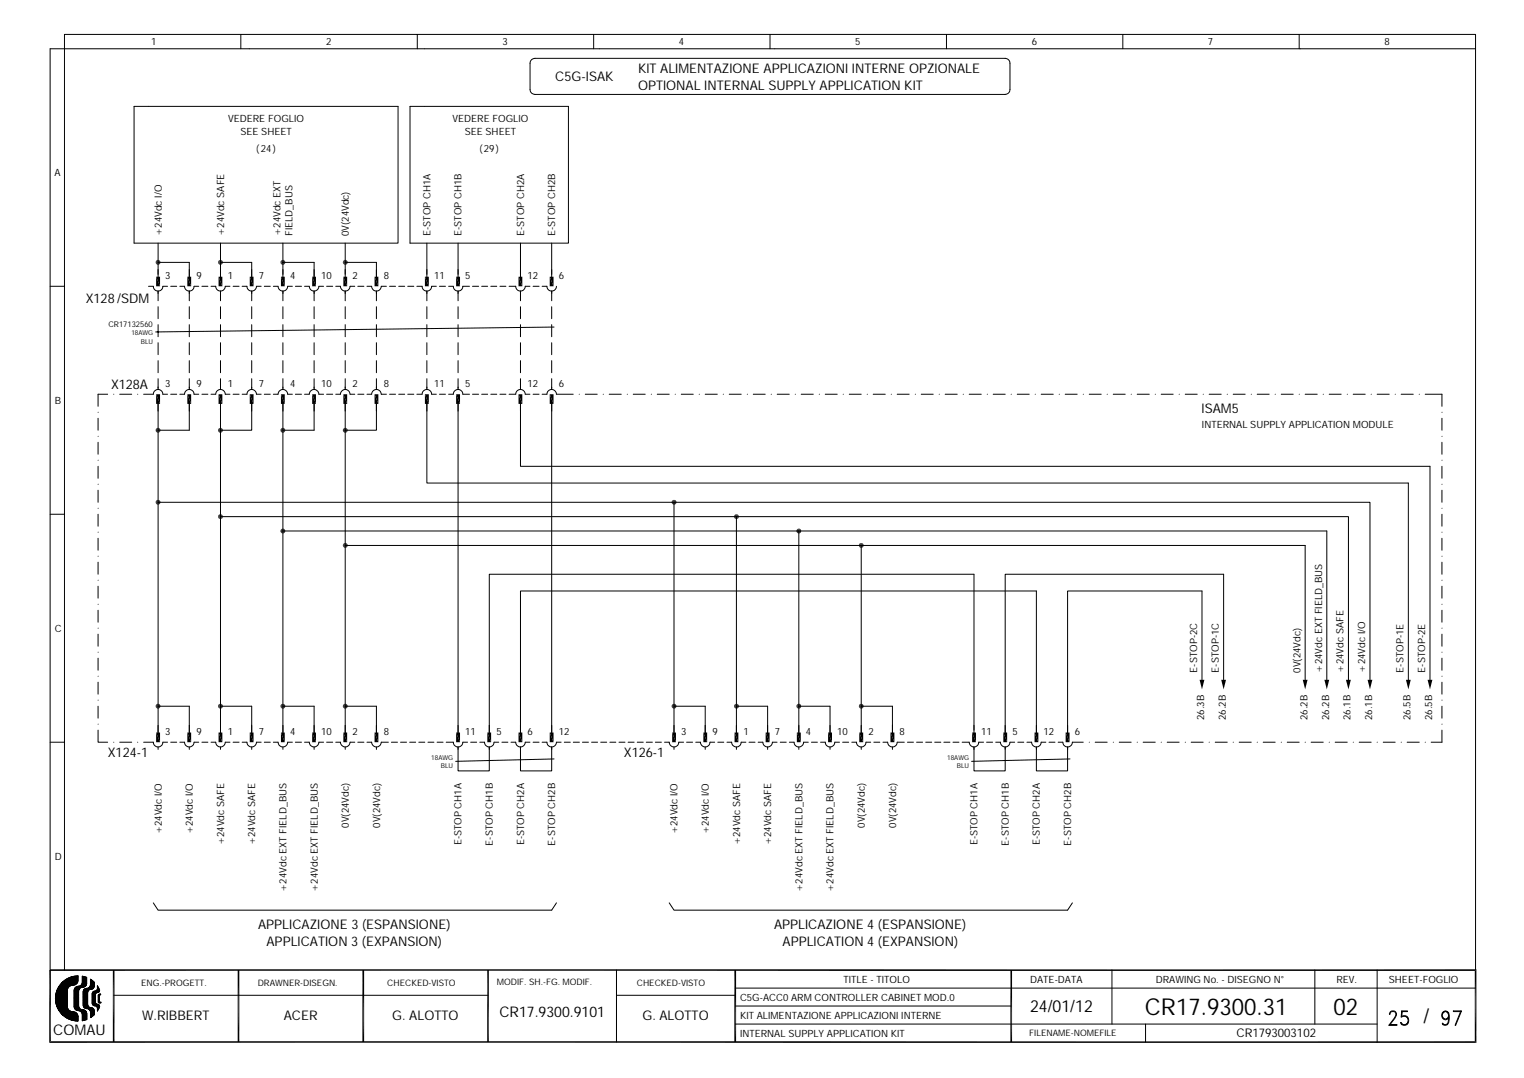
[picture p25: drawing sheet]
<svg xmlns="http://www.w3.org/2000/svg" width="297mm" height="210mm" viewBox="0 0 297 210" stroke-linecap="round" stroke-linejoin="round" font-family="sans-serif">
<defs><g id="words">
<g font-size="4.5">
<text x="222.9" y="197.5">CR17.9300.31</text>
<text x="259.6" y="197.5">02</text>
</g>
<text font-size="3.9" x="277.1" y="199.2">/</text>
<text font-size="3.2" x="200.5" y="197.1">24/01/12</text>
<g font-size="2.9">
<text x="10.4" y="201.5">COMAU</text>
<text x="97.2" y="198">CR17.9300.9101</text>
</g>
<g font-size="2.6">
<text x="108.1" y="15.8">C5G-ISAK</text>
<text x="124.2" y="14.2">KIT ALIMENTAZIONE APPLICAZIONI INTERNE OPZIONALE</text>
<text x="124.2" y="17.4">OPTIONAL INTERNAL SUPPLY APPLICATION KIT</text>
<text x="16.7" y="59">X128/SDM</text>
<text x="21.6" y="75.8">X128A</text>
<text x="233.9" y="80.5">ISAM5</text>
<text x="21" y="147.3">X124-1</text>
<text x="121.5" y="147.3">X126-1</text>
<text x="50.2" y="180.9">APPLICAZIONE 3 (ESPANSIONE)</text>
<text x="51.9" y="184.2">APPLICATION 3 (EXPANSION)</text>
<text x="150.7" y="180.9">APPLICAZIONE 4 (ESPANSIONE)</text>
<text x="152.3" y="184.2">APPLICATION 4 (EXPANSION)</text>
<text x="27.7" y="198.7">W.RIBBERT</text>
<text x="55.2" y="198.7">ACER</text>
<text x="76.4" y="198.7">G. ALOTTO</text>
<text x="125.1" y="198.7">G. ALOTTO</text>
</g>
<text font-size="2.3" x="240.7" y="202">CR1793003102</text>
<g font-size="1.9">
<text x="29.4" y="8.8">1</text>
<text x="63.5" y="8.8">2</text>
<text x="97.8" y="8.8">3</text>
<text x="132.1" y="8.8">4</text>
<text x="166.5" y="8.8">5</text>
<text x="200.9" y="8.8">6</text>
<text x="235.2" y="8.8">7</text>
<text x="269.5" y="8.8">8</text>
<text x="44.4" y="23.7">VEDERE FOGLIO</text>
<text x="88.1" y="23.7">VEDERE FOGLIO</text>
<text x="46.8" y="26.3">SEE SHEET</text>
<text x="49.9" y="29.6">(24)</text>
<text x="90.5" y="26.3">SEE SHEET</text>
<text x="93.3" y="29.6">(29)</text>
<text x="10.6" y="34.3">A</text>
<text x="31.5" y="45.9" transform="rotate(-90 31.5 45.9)">+24Vdc I/O</text>
<text x="43.6" y="45.9" transform="rotate(-90 43.6 45.9)">+24Vdc SAFE</text>
<text x="54.6" y="45.9" transform="rotate(-90 54.6 45.9)">+24Vdc EXT</text>
<text x="56.9" y="45.9" transform="rotate(-90 56.9 45.9)">FIELD_BUS</text>
<text x="67.9" y="45.9" transform="rotate(-90 67.9 45.9)">0V(24Vdc)</text>
<text x="83.8" y="45.9" transform="rotate(-90 83.8 45.9)">E-STOP CH1A</text>
<text x="89.9" y="45.9" transform="rotate(-90 89.9 45.9)">E-STOP CH1B</text>
<text x="102" y="45.9" transform="rotate(-90 102 45.9)">E-STOP CH2A</text>
<text x="108.1" y="45.9" transform="rotate(-90 108.1 45.9)">E-STOP CH2B</text>
<text x="32.2" y="54.3">3</text>
<text x="38.2" y="54.3">9</text>
<text x="44.3" y="54.3">1</text>
<text x="50.4" y="54.3">7</text>
<text x="56.5" y="54.3">4</text>
<text x="62.5" y="54.3">10</text>
<text x="68.6" y="54.3">2</text>
<text x="74.7" y="54.3">8</text>
<text x="84.5" y="54.3">11</text>
<text x="90.6" y="54.3">5</text>
<text x="102.7" y="54.3">12</text>
<text x="108.8" y="54.3">6</text>
<text x="32.2" y="75.4">3</text>
<text x="38.2" y="75.4">9</text>
<text x="44.3" y="75.4">1</text>
<text x="50.4" y="75.4">7</text>
<text x="56.5" y="75.4">4</text>
<text x="62.5" y="75.4">10</text>
<text x="68.6" y="75.4">2</text>
<text x="74.7" y="75.4">8</text>
<text x="84.5" y="75.4">11</text>
<text x="90.6" y="75.4">5</text>
<text x="102.7" y="75.4">12</text>
<text x="108.8" y="75.4">6</text>
<text x="10.7" y="78.6">B</text>
<text x="234" y="83.3">INTERNAL SUPPLY APPLICATION MODULE</text>
<text x="10.6" y="123">C</text>
<text x="233.1" y="131" transform="rotate(-90 233.1 131)">E-STOP-2C</text>
<text x="237.3" y="131" transform="rotate(-90 237.3 131)">E-STOP-1C</text>
<text x="253.2" y="131" transform="rotate(-90 253.2 131)">0V(24Vdc)</text>
<text x="257.4" y="131" transform="rotate(-90 257.4 131)">+24Vdc EXT FIELD_BUS</text>
<text x="261.6" y="131" transform="rotate(-90 261.6 131)">+24Vdc SAFE</text>
<text x="265.8" y="131" transform="rotate(-90 265.8 131)">+24Vdc I/O</text>
<text x="273.2" y="131" transform="rotate(-90 273.2 131)">E-STOP-1E</text>
<text x="277.5" y="131" transform="rotate(-90 277.5 131)">E-STOP-2E</text>
<text x="32.2" y="143.1">3</text>
<text x="38.2" y="143.1">9</text>
<text x="44.3" y="143.1">1</text>
<text x="50.4" y="143.1">7</text>
<text x="56.5" y="143.1">4</text>
<text x="62.5" y="143.1">10</text>
<text x="68.6" y="143.1">2</text>
<text x="74.7" y="143.1">8</text>
<text x="90.6" y="143.1">11</text>
<text x="96.6" y="143.1">5</text>
<text x="102.7" y="143.1">6</text>
<text x="108.8" y="143.1">12</text>
<text x="132.6" y="143.1">3</text>
<text x="138.7" y="143.1">9</text>
<text x="144.8" y="143.1">1</text>
<text x="150.8" y="143.1">7</text>
<text x="156.9" y="143.1">4</text>
<text x="163" y="143.1">10</text>
<text x="169.1" y="143.1">2</text>
<text x="175.1" y="143.1">8</text>
<text x="191" y="143.1">11</text>
<text x="197.1" y="143.1">5</text>
<text x="203.2" y="143.1">12</text>
<text x="209.2" y="143.1">6</text>
<text x="234.4" y="140.2" transform="rotate(-90 234.4 140.2)">26.3B</text>
<text x="238.7" y="140.2" transform="rotate(-90 238.7 140.2)">26.2B</text>
<text x="254.5" y="140.2" transform="rotate(-90 254.5 140.2)">26.2B</text>
<text x="258.7" y="140.2" transform="rotate(-90 258.7 140.2)">26.2B</text>
<text x="262.9" y="140.2" transform="rotate(-90 262.9 140.2)">26.1B</text>
<text x="267.1" y="140.2" transform="rotate(-90 267.1 140.2)">26.1B</text>
<text x="274.6" y="140.2" transform="rotate(-90 274.6 140.2)">26.5B</text>
<text x="278.8" y="140.2" transform="rotate(-90 278.8 140.2)">26.5B</text>
<text x="67.9" y="161.2" transform="rotate(-90 67.9 161.2)">0V(24Vdc)</text>
<text x="74" y="161.2" transform="rotate(-90 74 161.2)">0V(24Vdc)</text>
<text x="168.4" y="161.2" transform="rotate(-90 168.4 161.2)">0V(24Vdc)</text>
<text x="174.4" y="161.2" transform="rotate(-90 174.4 161.2)">0V(24Vdc)</text>
<text x="10.7" y="167.4">D</text>
<text x="31.5" y="162.4" transform="rotate(-90 31.5 162.4)">+24Vdc I/O</text>
<text x="37.5" y="162.4" transform="rotate(-90 37.5 162.4)">+24Vdc I/O</text>
<text x="43.6" y="164.6" transform="rotate(-90 43.6 164.6)">+24Vdc SAFE</text>
<text x="49.7" y="164.6" transform="rotate(-90 49.7 164.6)">+24Vdc SAFE</text>
<text x="89.9" y="164.6" transform="rotate(-90 89.9 164.6)">E-STOP CH1A</text>
<text x="95.9" y="164.7" transform="rotate(-90 95.9 164.7)">E-STOP CH1B</text>
<text x="102" y="164.6" transform="rotate(-90 102 164.6)">E-STOP CH2A</text>
<text x="108.1" y="164.7" transform="rotate(-90 108.1 164.7)">E-STOP CH2B</text>
<text x="131.9" y="162.4" transform="rotate(-90 131.9 162.4)">+24Vdc I/O</text>
<text x="138" y="162.4" transform="rotate(-90 138 162.4)">+24Vdc I/O</text>
<text x="144.1" y="164.6" transform="rotate(-90 144.1 164.6)">+24Vdc SAFE</text>
<text x="150.1" y="164.6" transform="rotate(-90 150.1 164.6)">+24Vdc SAFE</text>
<text x="190.3" y="164.6" transform="rotate(-90 190.3 164.6)">E-STOP CH1A</text>
<text x="196.4" y="164.7" transform="rotate(-90 196.4 164.7)">E-STOP CH1B</text>
<text x="202.5" y="164.6" transform="rotate(-90 202.5 164.6)">E-STOP CH2A</text>
<text x="208.5" y="164.7" transform="rotate(-90 208.5 164.7)">E-STOP CH2B</text>
<text x="55.8" y="173.7" transform="rotate(-90 55.8 173.7)">+24Vdc EXT FIELD_BUS</text>
<text x="61.8" y="173.7" transform="rotate(-90 61.8 173.7)">+24Vdc EXT FIELD_BUS</text>
<text x="156.2" y="173.7" transform="rotate(-90 156.2 173.7)">+24Vdc EXT FIELD_BUS</text>
<text x="162.3" y="173.7" transform="rotate(-90 162.3 173.7)">+24Vdc EXT FIELD_BUS</text>
<text x="164.2" y="191.5">TITLE - TITOLO</text>
<text x="200.6" y="191.5">DATE-DATA</text>
<text x="225" y="191.5">DRAWING No. - DISEGNO N°</text>
<text x="260.2" y="191.5">REV.</text>
<text x="270.4" y="191.5">SHEET-FOGLIO</text>
<text x="144.1" y="195">C5G-ACC0 ARM CONTROLLER CABINET MOD.0</text>
<text x="144.1" y="198.5">KIT ALIMENTAZIONE APPLICAZIONI INTERNE</text>
<text x="144.1" y="202">INTERNAL SUPPLY APPLICATION KIT</text>
</g>
<g font-size="1.7">
<text x="27.5" y="191.9">ENG.-PROGETT.</text>
<text x="50.2" y="191.9">DRAWNER-DISEGN.</text>
<text x="75.4" y="191.9">CHECKED-VISTO</text>
<text x="96.7" y="191.7">MODIF. SH.-FG. MODIF.</text>
<text x="124" y="191.9">CHECKED-VISTO</text>
<text x="200.4" y="201.7">FILENAME-NOMEFILE</text>
</g>
<text font-size="1.5" x="21.1" y="63.7">CR17132560</text>
<g font-size="1.3">
<text x="25.6" y="65.3">18AWG</text>
<text x="27.4" y="66.9">BLU</text>
<text x="84" y="148">18AWG</text>
<text x="85.8" y="149.6">BLU</text>
<text x="184.4" y="148">18AWG</text>
<text x="186.3" y="149.6">BLU</text>
</g>
</g></defs>
<g fill="none" stroke="#000" stroke-width=".19">
<path d="M46.9 6.7v2.8M81.2 6.7v2.8M103.6 11.5l.5-.1h91.6a.95 .95 0 0 1 .9 .9v5.1a.94 .94 0 0 1-.9 1h-91.6a.95 .95 0 0 1-.9-1v-5.1zM115.6 6.7v2.8M149.9 6.7v2.8M184.3 6.7v2.8M218.6 6.7v2.8M252.9 6.7v2.8M287.3 9.5h-277.5v179.4M26.1 20.7h51.4v26.6h-51.4zM79.8 20.7h30.9v26.6h-30.9zM9.8 55.7h2.8"/>
<path d="M28.9 55.7h.9a.93 .93 0 0 0 1 1 .93 .93 0 0 0 .9-1h.9M30.8 51.1h6.1v3.2M30.8 47.3v7M30.8 56.7v1.9M30.8 59.7v2.4M33.2 55.7h1.2M35 55.7h.9a.93 .93 0 0 0 1 1 .93 .93 0 0 0 .9-1h.9M36.9 56.7v1.9M36.9 59.7v2.4M39.3 55.7h1.2M41.1 55.7h.9a.93 .93 0 0 0 .9 1 .93 .93 0 0 0 1-1h.9M42.9 51.1h6.1v3.2"/>
<path d="M42.9 47.3v7M42.9 56.7v1.9M42.9 59.7v2.4M45.4 55.7h1.1M47.1 55.7h1a.93 .93 0 0 0 .9 1 .93 .93 0 0 0 .9-1h.9M49 56.7v1.9M49 59.7v2.4M51.5 55.7h1.1M53.2 55.7h.9a.94 .94 0 0 0 1 1 .94 .94 0 0 0 .9-1h.9M55.1 51.1h6.1v3.2M55.1 47.3v7M55.1 56.7v1.9"/>
<path d="M55.1 59.7v2.4M57.5 55.7h1.2M59.3 55.7h.9a.94 .94 0 0 0 .9 1 .94 .94 0 0 0 1-1h.9M61.2 56.7v1.9M61.2 59.7v2.4M63.6 55.7h1.2M65.4 55.7h.9a.94 .94 0 0 0 .9 1 .94 .94 0 0 0 1-1h.9M67.2 51.1h6.1v3.2M67.2 47.3v7M67.2 56.7v1.9M67.2 59.7v2.4M69.7 55.7h1.1"/>
<path d="M71.4 55.7h.9a.94 .94 0 0 0 1 1 .94 .94 0 0 0 .9-1h1M73.3 56.7v1.9M73.3 59.7v2.4M75.8 55.7h1.2M77.6 55.7h1.2M79.4 55.7h1.2M81.2 55.7h1a.93 .93 0 0 0 .9 1 .93 .93 0 0 0 .9-1h.9M83.1 47.3v7M83.1 56.7v1.9M83.1 59.7v2.4M85.6 55.7h1.1M87.3 55.7h.9a.93 .93 0 0 0 1 1 .93 .93 0 0 0 .9-1h1.3"/>
<path d="M89.2 47.3v7M89.2 56.7v1.9M89.2 59.7v2.4M92 55.7h1.2M93.8 55.7h1.1M95.5 55.7h1.2M97.3 55.7h1.2M99.1 55.7h1.3a.93 .93 0 0 0 .9 1 .93 .93 0 0 0 1-1h.9M101.3 47.3v7M101.3 56.7v1.9M101.3 59.7v2.4M103.8 55.7h1.1"/>
<path d="M105.5 55.7h1a.93 .93 0 0 0 .9 1 .93 .93 0 0 0 .9-1M107.4 47.3v7M107.4 56.7v1.9M107.4 59.7v2.4M21 76.8h-1.9v2.3M22.1 76.8h.1M23.3 76.8h2.3M26.8 76.8h.1M28 76.8h1.8a.93 .93 0 0 1 1-1 .93 .93 0 0 1 .9 1h.9M30.8 63.2v2.4M30.8 66.7v2.4M30.8 70.2v2.4"/>
<path d="M30.8 73.7v2.1M30.8 78.2v64.9M33.2 76.8h1.2M35 76.8h.9a.93 .93 0 0 1 1-1 .93 .93 0 0 1 .9 1h.9M36.9 63.2v2.4M36.9 66.7v2.4M36.9 70.2v2.4M36.9 73.7v2.1M36.9 78.2v5.6h-6.1M39.3 76.8h1.2M41.1 76.8h.9a.93 .93 0 0 1 .9-1 .93 .93 0 0 1 1 1h.9M42.9 63.2v2.4"/>
<path d="M42.9 66.7v2.4M42.9 70.2v2.4M42.9 73.7v2.1M42.9 78.2v64.9M45.4 76.8h1.1M47.1 76.8h1a.93 .93 0 0 1 .9-1 .93 .93 0 0 1 .9 1h.9M49 78.6v5.2h-6.1M49 63.2v2.4M49 66.7v2.4M49 70.2v2.4M49 73.7v2.1M49 78.2v1.8"/>
<path d="M51.5 76.8h1.1M53.2 76.8h.9a.94 .94 0 0 1 1-1 .94 .94 0 0 1 .9 1h.9M55.1 63.2v2.4M55.1 66.7v2.4M55.1 70.2v2.4M55.1 73.7v2.1M55.1 78.2v64.9M57.5 76.8h1.2M59.3 76.8h.9a.94 .94 0 0 1 .9-1 .94 .94 0 0 1 1 1h.9M61.2 63.2v2.4M61.2 66.7v2.4M61.2 70.2v2.4"/>
<path d="M61.2 73.7v2.1M61.2 78.2v5.6h-6.1M63.6 76.8h1.2M65.4 76.8h.9a.94 .94 0 0 1 .9-1 .94 .94 0 0 1 1 1h.9M67.2 63.2v2.4M67.2 66.7v2.4M67.2 70.2v2.4M67.2 73.7v2.1M67.2 78.2v64.9M69.7 76.8h1.1M71.4 76.8h.9a.94 .94 0 0 1 1-1 .94 .94 0 0 1 .9 1h1M73.3 78.6v5.2h-6.1"/>
<path d="M73.3 63.2v2.4M73.3 66.7v2.4M73.3 70.2v2.4M73.3 73.7v2.1M73.3 78.2v1.8M75.8 76.8h1.2M77.6 76.8h1.2M79.4 76.8h1.2M81.2 76.8h1a.93 .93 0 0 1 .9-1 .93 .93 0 0 1 .9 1h.9M83.1 78.6v15.5h191.1v38.3M83.1 63.2v2.4M83.1 66.7v2.4"/>
<path d="M83.1 70.2v2.4M83.1 73.7v2.1M83.1 78.2v1.8M85.6 76.8h1.1M87.3 76.8h.9a.93 .93 0 0 1 1-1 .93 .93 0 0 1 .9 1h1.3M89.2 63.2v2.4M89.2 66.7v2.4M89.2 70.2v2.4M89.2 73.7v2.1M89.2 78.2v64.9M92 76.8h1.2M93.8 76.8h1.1"/>
<path d="M95.5 76.8h1.2M97.3 76.8h1.2M99.1 76.8h1.3a.93 .93 0 0 1 .9-1 .93 .93 0 0 1 1 1h.9M101.3 78.6v12.2h177.1v41.6M101.3 63.2v2.4M101.3 66.7v2.4M101.3 70.2v2.4M101.3 73.7v2.1M101.3 78.2v1.8M103.8 76.8h1.1M105.5 76.8h1a.93 .93 0 0 1 .9-1 .93 .93 0 0 1 .9 1h3.3M107.4 63.2v2.4"/>
<path d="M107.4 66.7v2.4M107.4 70.2v2.4M107.4 73.7v2.1M107.4 78.2v64.9M107.9 63.7l-77.6 .9M112.8 76.8h.1M113.9 76.8h2.4M117.4 76.8h.1M118.6 76.8h2.3M122.1 76.8h.1M123.3 76.8h2.3M126.8 76.8h.1"/>
<path d="M128 76.8h2.3M131.4 76.8h.1M132.6 76.8h2.4M136.1 76.8h.1M137.3 76.8h2.3M140.8 76.8h.1M142 76.8h2.3M145.5 76.8h.1M146.6 76.8h2.4M150.1 76.8h.1M151.3 76.8h2.3M154.8 76.8h.1"/>
<path d="M156 76.8h2.3M159.5 76.8h.1M160.7 76.8h2.3M164.1 76.8h.1M165.3 76.8h2.4M168.8 76.8h.1M170 76.8h2.3M173.5 76.8h.1M174.7 76.8h2.3M178.2 76.8h.1M179.3 76.8h2.4M182.8 76.8h.1"/>
<path d="M184 76.8h2.4M187.5 76.8h.1M188.7 76.8h2.3M192.2 76.8h.1M193.4 76.8h2.3M196.9 76.8h.1M198 76.8h2.4M201.5 76.8h.1M202.7 76.8h2.3M206.2 76.8h.1M207.4 76.8h2.3M210.9 76.8h.1"/>
<path d="M212 76.8h2.4M215.5 76.8h.1M216.7 76.8h2.4M220.2 76.8h.1M221.4 76.8h2.3M224.9 76.8h.1M226.1 76.8h2.3M229.6 76.8h.1M230.7 76.8h2.4M234.2 76.8h.1M235.4 76.8h2.3M238.9 76.8h.1"/>
<path d="M240.1 76.8h2.3M243.6 76.8h.1M244.8 76.8h2.3M248.2 76.8h.1M249.4 76.8h2.4M252.9 76.8h.1M254.1 76.8h2.3M257.6 76.8h.1M258.8 76.8h2.3M262.3 76.8h.1M263.4 76.8h2.4M266.9 76.8h.1"/>
<path d="M268.1 76.8h2.3M271.6 76.8h.1M272.8 76.8h2.3M276.3 76.8h.1M277.5 76.8h3.2v2.3M19.1 81.4v2.4M19.1 86.1v2.3M19.1 90.8v2.3M19.1 95.5v2.3M19.1 80.3h.1M19.1 85h.1M19.1 89.6h.1"/>
<path d="M19.1 94.3h.1M19.1 99h.1M30.8 97.8h235.9v34.6M131.2 97.8v45.3M280.7 80.3h.1M280.7 85h.1M280.7 89.6h.1M280.7 94.3h.1M280.7 99h.1M280.7 81.4v2.4M280.7 86.1v2.3M280.7 90.8v2.3"/>
<path d="M280.7 95.5v2.3M9.8 100.1h2.8M19.1 100.1v2.4M19.1 104.8v2.3M19.1 109.5v2.3M19.1 114.1v2.4M19.1 118.8v2.4M19.1 103.6h.1M19.1 108.3h.1M19.1 113h.1M19.1 117.7h.1M42.9 100.6h219.6v31.8"/>
<path d="M55.1 103.4h203.2v29M67.2 106.2h186.9v26.2M143.4 100.6v42.5M155.5 103.4v39.7M167.7 106.2v36.9M280.7 103.6h.1M280.7 108.3h.1M280.7 113h.1M280.7 117.7h.1M280.7 100.1v2.4M280.7 104.8v2.3M280.7 109.5v2.3"/>
<path d="M280.7 114.1v2.4M280.7 118.8v2.4M19.1 123.5v2.3M19.1 128.2v2.3M19.1 132.8v2.4M19.1 137.5v2.3M19.1 122.3h.1M19.1 127h.1M19.1 131.7h.1M19.1 136.3h.1M30.8 137.5h6.1v5.6M42.9 137.5h6.1v5.6"/>
<path d="M55.1 137.5h6.1v5.6M67.2 137.5h6.1v5.6M131.2 137.5h6.1v5.6M143.4 137.5h6v5.6M155.5 137.5h6.1v5.6M167.7 137.5h6v5.6M234 132.4v-17.3h-26.2v27.5M238.2 132.4v-20.6h-42.5v30.8M280.7 122.3h.1M280.7 127h.1M280.7 131.7h.1M280.7 136.3h.1"/>
<path d="M280.7 123.5v2.3M280.7 128.2v2.3M280.7 132.8v2.4M280.7 137.5v2.3M9.8 144.5h2.8M19.1 142.2v2.3h1.9M19.1 141h.1M22.1 144.5h.1M23.3 144.5h2.3M26.8 144.5h.1M28 144.5h1.8a.93 .93 0 0 0 1 1 .93 .93 0 0 0 .9-1h.9M30.8 145.5v.4"/>
<path d="M33.2 144.5h1.2M35 144.5h.9a.93 .93 0 0 0 1 1 .93 .93 0 0 0 .9-1h.9M36.9 145.5v.4M39.3 144.5h1.2M41.1 144.5h.9a.93 .93 0 0 0 .9 1 .93 .93 0 0 0 1-1h.9M42.9 145.5v.4M45.4 144.5h1.1M47.1 144.5h1a.93 .93 0 0 0 .9 1 .93 .93 0 0 0 .9-1h.9M49 145.5v.4M51.5 144.5h1.1M53.2 144.5h.9a.94 .94 0 0 0 1 1 .94 .94 0 0 0 .9-1h.9M55.1 145.5v.4"/>
<path d="M57.5 144.5h1.2M59.3 144.5h.9a.94 .94 0 0 0 .9 1 .94 .94 0 0 0 1-1h.9M61.2 145.5v.4M63.6 144.5h1.2M65.4 144.5h.9a.94 .94 0 0 0 .9 1 .94 .94 0 0 0 1-1h.9M67.2 145.5v.4M69.7 144.5h1.1M71.4 144.5h.9a.94 .94 0 0 0 1 1 .94 .94 0 0 0 .9-1h1.4M73.3 145.5v.4M76.2 144.5h1.2M78 144.5h1.1M79.8 144.5h1.1"/>
<path d="M81.5 144.5h1.2M83.3 144.5h1.2M85.1 144.5h1.2M86.9 144.5h1.3a.93 .93 0 0 0 1 1 .93 .93 0 0 0 .9-1h.9M89.2 145.9v-.4v4.6h6.1v-4.6v.4M91.6 144.5h1.2M93.4 144.5h.9a.93 .93 0 0 0 1 1 .93 .93 0 0 0 .9-1h.9M95.3 142.6v-30.8h94.3v31.3M95.3 141.2v1.9M97.7 144.5h1.2M99.5 144.5h.9a.93 .93 0 0 0 .9 1 .93 .93 0 0 0 1-1h.9M101.3 142.6v-27.5h100.5v28"/>
<path d="M101.3 145.9v-.4v4.6h6.1v-4.6v.4M101.3 141.2v1.9M103.8 144.5h1.1M105.5 144.5h1a.93 .93 0 0 0 .9 1 .93 .93 0 0 0 .9-1h.9M107.9 147.8l-19.2 .4M109.9 144.5h1.1M111.6 144.5h1.2M113.4 144.5h1.2M115.2 144.5h1.1M116.9 144.5h1.2M118.7 144.5h1.2M120.5 144.5h1.2"/>
<path d="M122.3 144.5h1.1M124.1 144.5h1.1M125.8 144.5h1.2M127.6 144.5h1.2M129.4 144.5h.9a.93 .93 0 0 0 .9 1 .93 .93 0 0 0 .9-1h1M131.2 145.5v.4M133.7 144.5h1.1M135.4 144.5h1a.93 .93 0 0 0 .9 1 .93 .93 0 0 0 .9-1h.9M137.3 145.5v.4M139.7 144.5h1.2M141.5 144.5h.9a.93 .93 0 0 0 1 1 .93 .93 0 0 0 .9-1h.9M143.4 145.5v.4"/>
<path d="M145.8 144.5h1.2M147.6 144.5h.9a.93 .93 0 0 0 .9 1 .93 .93 0 0 0 1-1h.9M149.4 145.5v.4M151.9 144.5h1.2M153.7 144.5h.9a.93 .93 0 0 0 .9 1 .93 .93 0 0 0 .9-1h1M155.5 145.5v.4M158 144.5h1.1M159.7 144.5h1a.93 .93 0 0 0 .9 1 .93 .93 0 0 0 .9-1h.9M161.6 145.5v.4M164 144.5h1.2M165.8 144.5h.9a.93 .93 0 0 0 1 1 .93 .93 0 0 0 .9-1h.9M167.7 145.5v.4"/>
<path d="M170.1 144.5h1.2M171.9 144.5h.9a.93 .93 0 0 0 .9 1 .93 .93 0 0 0 1-1h1.3M173.7 145.5v.4M176.7 144.5h1.1M178.4 144.5h1.2M180.2 144.5h1.2M182 144.5h1.2M183.7 144.5h1.2M185.5 144.5h1.2M187.3 144.5h1.4a.93 .93 0 0 0 .9 1 .93 .93 0 0 0 .9-1h1M189.6 145.9v-.4v4.6h6.1v-4.6v.4M192.1 144.5h1.1"/>
<path d="M193.8 144.5h1a.93 .93 0 0 0 .9 1 .93 .93 0 0 0 .9-1h.9M195.7 141.2v1.9M198.1 144.5h1.2M199.9 144.5h.9a.93 .93 0 0 0 1 1 .93 .93 0 0 0 .9-1h.9M201.8 145.9v-.4v4.6h6v-4.6v.4M204.2 144.5h1.2M206 144.5h.9a.93 .93 0 0 0 .9 1 .93 .93 0 0 0 1-1h2.1M207.8 141.2v1.9M208.3 147.8l-19.2 .4M212 144.5h.1M213.2 144.5h2.3M216.7 144.5h.1"/>
<path d="M217.9 144.5h2.3M221.4 144.5h.1M222.5 144.5h2.4M226.1 144.5h.1M227.2 144.5h2.4M230.7 144.5h.1M231.9 144.5h2.3M235.4 144.5h.1M236.6 144.5h2.3M240.1 144.5h.1M241.2 144.5h2.4M244.8 144.5h.1"/>
<path d="M245.9 144.5h2.3M249.4 144.5h.1M250.6 144.5h2.3M254.1 144.5h.1M255.2 144.5h2.4M258.8 144.5h.1M259.9 144.5h2.4M263.4 144.5h.1M264.6 144.5h2.3M268.1 144.5h.1M269.3 144.5h2.3M272.8 144.5h.1"/>
<path d="M273.9 144.5h2.4M277.5 144.5h.1M280.7 142.2v2.3h-2.1M280.7 141h.1M29.8 175.8l1 1.4h76.6l.9-1.4M130.3 175.8l.9 1.4h76.6l1-1.4M10.8 194l2.4 2.4-1.1 1.1M10.8 194.9l3.9 3.9M10.8 193.8l2.3 2.3M10.8 195.1l3.7 3.6M10.9 193.7l2.2 2.3M10.9 193.4l2.2 2.2"/>
<path d="M10.9 195.5l3.2 3.2M10.9 193.3l2.2 2.1M11 195.7l2.9 2.9M11 193l2.1 2.1M11.1 192.9l2 2M11.1 196l2.5 2.5M11.1 192.8l2 1.9M11.2 192.6l1.9 2-1.8 1.8M11.2 192.5l1.9 1.9M11.3 192.4l1.8 1.9-1.9 1.9M11.3 192.3l1.8 1.7M11.4 192.2l1.7 1.7"/>
<path d="M11.4 196.7l1.6 1.5 1.1-1.2 1.1 1M11.5 192.1l1.6 1.6M11.5 192l1.6 1.6-2.1 2.1M11.6 191.9l1.5 1.5M11.7 191.8l1.4 1.4M11.8 191.7l1.3 1.3M11.8 191.6l1.3 1.2M11.9 191.5l1.2 1.2M12 191.4l1.1 1.1M12.1 191.3l1.1 1.1-2.4 2.4M12.2 191.2l1.1 1.1M12.2 191.2l-.2 .2"/>
<path d="M12.3 191.1l1.1 1.1M12.4 191.1l1 1M12.4 191l1.1 1.1M12.6 188.9v-182.2h274.7v182.2M12.6 190.9l1 1.1M12.7 190.8l1 1.1M12.7 190.8l1.2 1.1M12.8 198.1l1.2-1.1 1.2 1.2M12.9 190.7l-1.5 1.4M13 190.6l1.2 1.2 1-1M13.1 190.6l1.2 1.2M13.1 196.2a1.2 1.2 0 0 0 1.2 .8"/>
<path d="M13.1 195.5l-1.5 1.5M13.1 195.3l-1.6 1.6M13.1 195.1l-1.6 1.7M13.1 195l-1.7 1.7M13.1 194.8l-1.8 1.7M13.1 194.4l-1.9 1.9 2.1 2.1 1.3-1.3M13.1 194.1l-2 2M13.1 193.9l-2 2.1M13.1 193.8l-2.1 2M13.1 193.4l-2.2 2.2M13.1 193.2l-2.2 2.2M13.1 193.1l-2.2 2.2 3.4 3.4 .9-.8"/>
<path d="M13.1 192.9l-2.2 2.2M13.1 192.7l-2.3 2.3M13.1 195.6l-1.4 1.5M13.1 195.8l-1.4 1.4M13.1 196l-1.3 1.2M13.1 196.2l-1.2 1.2M13.1 196.3l-1.1 1.1M13.2 190.5l1.3 1.3M13.3 190.5l-2.1 2M13.3 196.5l-1.1 1.1M13.3 190.5l1.3 1.3M13.3 196.6l-1 1.1-.4-.4"/>
<path d="M13.4 196.7l-1 1.1M13.4 190.4l1.3 1.3M13.5 196.8l-1.1 1M13.5 190.3l1.3 1.3M13.6 190.3l-2.5 2.5M13.6 196.8l-1 1.1M13.7 190.3l1.2 1.3M13.7 196.9l1.5 1.4M13.7 196.9l-1.1 1.1M13.9 196.9l-1.2 1.2M13.9 190.2l1.2 1.2M14.1 190.2l1 1-.5 .6"/>
<path d="M14.1 190.2l-3.2 3.1M14.2 190.1l1 1M14.3 197a.84 .84 0 0 1 .9 .9M14.3 191.8a1.24 1.24 0 0 0-1.2 .9v3.5M14.3 197l-1.2 1.3M14.4 197l.8 .8M14.4 194.9l.9 .8M14.4 195.2l1 .9-.6 .6M14.4 195.4l2.5 2.4M14.4 195.6l2.5 2.4M14.4 195.9l.9 .9M14.4 194.7l.9 .9"/>
<path d="M14.4 194.3l.9 .9M14.4 194.2l.9 .8M14.4 194l.9 .9M14.4 193.8l.9 .9M14.4 193l.9 .8M14.4 192.8l.9 .9M14.4 193.3l.9 .9M14.4 193.5l.9 .9M14.4 193.7l.9 .8M14.4 194.5l.9 .9M14.4 195l.9 .9M14.4 196.1l.8 .7"/>
<path d="M14.5 197l-1.3 1.3M14.5 192.7l.8 .8M14.5 190.1l.7 .7M14.5 192.5l.8 .8M14.5 190.1l-3.7 3.7M14.6 197.1l.5 .5M14.6 192.4l.7 .8M14.6 190.1l.6 .5M14.6 192.3l.7 .7M14.7 197.1l-1.3 1.3M14.7 190l-3.9 4M14.7 192.2l.6 .6"/>
<path d="M14.8 190l.4 .4M14.8 197.2l-1.3 1.3M14.8 192.2l.6 .5M14.9 192.1l-.4 .4M14.9 190l-4.1 4.2 4.4 4.3M14.9 197.3l-1.2 1.2M14.9 192.1l.5 .5M14.9 190l.3 .3M15 191.5l-1.2-1.3-2.8 2.9 2.1 2.2M15 197.4l-1.2 1.2M15 197.5l-1.1 1.1M15.1 190l-4.3 4.3 4.4 4.4"/>
<path d="M15.1 192.1l.4 .4M15.1 197.6l-1 1.1M15.1 190l.1 .1M15.1 192.1l-.6 .6M15.2 191l-.8 .8M15.2 197.7l-1 1M15.2 190.9a.88 .88 0 0 1-.9 .9M15.2 190.9v-.9a4.4 4.4 0 0 0-4.4 4.4 4.4 4.4 0 0 0 4.4 4.4v-.9M15.2 197.9h.1M15.2 190.6l-1.2 1.2-1.2-1.1M15.2 190.5l-1.5 1.5M15.2 190.3l-4.4 4.4 4.1 4.1 .3-.2"/>
<path d="M15.2 190.1l-4.4 4.4 4.3 4.3M15.2 190.9l-.9-.8-3.4 3.4 2.2 2.3M15.2 198l-.7 .7M15.2 198.2l-.6 .6M15.2 198.4l-.4 .4M15.2 198.7l-.1 .1M15.2 192l-.2 .1a.8 .8 0 0 0-.6 .7v3.2a.77 .77 0 0 0 .8 .8M15.2 196.8a.8 .8 0 0 1 .8 .8v1.1M15.2 192l.4 .4M15.3 195.8a.77 .77 0 0 0 .8 .8M15.3 193.3l-.9 .8M15.3 193.1l-.9 .9"/>
<path d="M15.3 193.4l-.9 .9M15.3 193.6l-.9 .9M15.3 193.8l-.9 .8M15.3 193.9l-.9 .9M15.3 194.3l-.9 .9M15.3 194.5l-.9 .8M15.3 194.6l-.9 .9M15.3 195.1l-.9 .9M15.3 195.5l-.8 .8 .4 .4 .5-.4M15.3 195.7l-.7 .7M15.3 194.8l-.9 .9 1.2 1.2M15.3 194.1l-.9 .9"/>
<path d="M15.3 195l-.9 .8M15.3 195.3l-.8 .9M15.3 195.8l-.7 .7M15.3 192.9l-.9 .9M15.3 192l-.9 .9M15.3 196l-.6 .6M15.4 192.7l-1 .9M15.4 192l.3 .3M15.5 196.4l-.4 .4M15.5 192l.3 .3M15.6 192l-1.2 1.1 .9 .9M15.6 196.4l-.4 .4"/>
<path d="M15.7 196.5l-.3 .3M15.7 191.9l.4 .3M15.8 196.5l1.1 1.2M15.8 196.6l-.3 .2M15.8 191.8l.5 .4M15.9 191.7l.5 .5 .4-.4M15.9 197.2l.5-.5 .4 .4-.8 .8M15.9 196.6l-.3 .3M15.9 197.2l1 1M16 191.6l.5 .5M16 196.6l.9 .9M16 191.4l.6 .6"/>
<path d="M16 190.1l.9 .8M16 197.6l.9 .9M16 197.5l.9 .9-.1 .2-.8-.8M16 198.2l.5 .4M16 198.3l.4 .4M16 198.5l.2 .2M16 191.3l.7 .7M16 191.1l.8 .7M16 198l.6 .6M16 198.7h.1M16 190.9l.8 .8M16 190.8l.9 .8"/>
<path d="M16 190.6l.9 .8M16 190.4l.9 .9M16 190.2l.9 .9M16.1 196.6a.8 .8 0 0 1 .8 .8v1.1M16.1 196.6l-.4 .4M16.1 192.2a.8 .8 0 0 0-.8 .8v2.8M16.2 193.1v2.8l.3 .4 .6 .1 .4 .3 .1 .4v1.1l.8-.6-.1-1-.2-.3-.4-.1M16.2 195.8l.6 .6 .4-.4M16.2 195.6l.8 .8M16.2 194.9l.9 .9M16.2 194.7l.9 .9M16.2 194.6l.9 .8"/>
<path d="M16.2 193.7l.9 .9-.9 .9M16.2 193.4l.9 .8-.9 .9M16.2 196.6l.7 .8-.9 .8M16.2 195.2l2.2 2.2M16.2 193.5l.9 .9M16.2 193.9l.9 .8M16.2 194l.9 .9M16.2 194.2l.9 .9M16.2 194.4l.9 .9M16.2 195.1l2.2 2.1M16.2 195.4l1.1 1.1M16.2 190.1l-.2 .2"/>
<path d="M16.2 193l.9 .9M16.2 192.9l.9 .8M16.3 196.6l-.5 .5M16.3 190.1l.6 .7M16.3 192.8l.8 .8-.9 .9M16.3 190.2l-.3 .3M16.4 192.7l.7 .7M16.5 192.6l.6 .6-.9 .9M16.5 196.7l-.5 .6M16.6 192.5l-.3 .3M16.6 192.5l.5 .6M16.6 196.8l-.6 .6"/>
<path d="M16.6 190.2l-.6 .6M16.7 196.9l-.7 .6M16.7 192.5l.5 .4M16.8 197l-.8 .7M16.8 192.5l-.6 .6M16.8 192.4l.5 .4M16.9 190.3l-.9-.2v1.2a.77 .77 0 0 1-.8 .7M16.9 190.3v1.1a.76 .76 0 0 1-.8 .8M16.9 191.5l-.7 .7M16.9 191.3l-.9 .9-.4-.3M16.9 190.8l-2.5 2.5M16.9 190.7l-1 .9"/>
<path d="M16.9 190.5l-.9 .8M16.9 190.3l-.9 .9M16.9 191.2l-1.2 1.1M16.9 191l-2.5 2.4M16.9 190.4l-.2-.1-.7 .7M16.9 190.6l-.4-.4-.5 .5M16.9 197.2l-.9 .9M16.9 198.5l-.9 .2M16.9 197.5l-.9 .9M16.9 197.7l-.9 .9M16.9 197.9l-.9 .8M16.9 198l-.7 .7"/>
<path d="M16.9 198.2l-.4 .4M17 192.4l-.8 .8M17 192.4l.3 .4M17.1 193.8l-.9 .8M17.1 193.9l-.9 .9M17.1 194.1l-.9 .9M17.1 195l-.9 .8M17.1 195.3l-.8 .8M17.1 195.5l-.7 .7M17.1 195.1l-.9 .9M17.1 194.8l-.9 .9M17.1 194.4l-.9 .9"/>
<path d="M17.1 193.4l-.9 .9M17.1 195.6l-.6 .7M17.1 195.8l-.5 .5-.3-.3M17.1 196.4l.3-.3 1 1M17.1 192.4l.3 .3M17.1 193l-.9 .9M17.2 195.9l-.5 .5M17.3 192.3l.3 .4M17.3 192.3l-1.1 1.1M17.3 196.1l-.3 .3M17.4 192.3l.3 .4M17.4 196.6l.5-.4 .4 .5"/>
<path d="M17.6 196.2l-.3 .3M17.6 192l.5 .5M17.6 191.8l.6 .6M17.6 191.1l.7 .8M17.6 198l.1 .1M17.6 197.7l.3 .3M17.6 197.5l.4 .4M17.6 197.9l.2 .1M17.7 190.7l.6 .8M17.7 196.2l.7 .7M17.7 192.7l.4-.2 .2-.3v-1l-.7-.5v1l-.1 .4-.4 .3-.6 .2-.3 .3v.3l.9 .8M17.7 192.7l-.4 .1-.2 .5v2.3l.2 .5 .4 .1"/>
<path d="M17.7 196.2l-.3 .3M17.9 190.9l-.3 .2M17.9 193.7l.7 .6-.7 .6 1.4 1.4M17.9 194.7l1.4 1.5M17.9 193.4l.7 .6M18 193.4l.3-.4 .4 .4M18 190.9l-.4 .4 .7 .7M18 196.3l-.5 .4 .9 .9M18 193.3l.6 .5-.7 .6 .7 .6-.6 .6M18.1 193.2l.5 .4M18.1 191l-.5 .5 .7 .7M18.1 196.3l-.5 .6"/>
<path d="M18.2 193.1l.4 .4M18.2 191.1l-.6 .6 .7 .6M18.2 196.4l-.6 .6 .7 .7M18.3 191.2l-.7 .6M18.3 196.5l-.7 .7 .6 .6M18.3 196.6l-.7 .7 .5 .5M18.3 191.3l-.8 .8 .5 .5M18.3 191.4l-2.1 2.2M18.3 191.6l-2.1 2.2M18.3 192.1l-.5 .5-.4-.4M18.3 191.8l-.9 .9M18.3 192l-.6 .7"/>
<path d="M18.3 191.4l-.5-.6-.2 .2 .7 .7M18.4 196.7h.1M18.4 196.8l-.8 .7M18.4 196.9l-.8 .8M18.4 197.1l-.8 .7M18.4 197.3l-.8 .7M18.4 197.5l-.7 .6M18.4 193l.4 .3M18.5 193a.51 .51 0 0 0-.6 .5v1.8a.57 .57 0 0 0 .7 .6l.3 .2 .1 .7M18.5 193l-.6 .6 .7 .6M18.6 195.1l.1 .3 .6 .3 .1 .4M18.6 194.5l-.7 .6 1.3 1.3"/>
<path d="M18.6 194.8l-.6 .7 .3 .3M18.6 193.6l-.7 .6 .7 .7M18.6 194.1l-.7 .7M18.6 194l-.7 .6 .7 .6M18.6 195.2l-.5 .5M18.6 195.8l.3-.2 .5 .4M18.6 193l.3 .3M18.6 195.3l-.4 .4M18.7 195.4l-.4 .4M18.7 192.9l.3 .4M18.8 195.5l-.4 .3M18.8 192.8l.4 .4"/>
<path d="M18.9 192.8l.4 .3M18.9 192.7l.4 .3-.2 .2M19 192.5a.51 .51 0 0 1-.5 .5M19 192.5v-.5a.9 .9 0 0 1 .3 1l-.7 .5v1.6M19 196.3l.2 .2M19 192.5l.4 .4M19 196.8h.1M19 192.3l.4 .4M19 192.1l.2 .3M19 192h.1M19 192.1v.1M19 195.6l-.3 .3"/>
<path d="M19.1 195.6l.3 .2M19.1 192.2l-.1 .2M19.1 193.9v1.2l.3 .2h.2v-.2M19.1 195.1l.2 .2 .2-.2M19.1 194.7l.3 .3M19.1 194.9l.4 .4 .1-.2M19.1 194l.3 .2-.3 .2M19.1 194.4l.3 .2M19.1 193.9l.3 .2M19.2 195.6l-.4 .4M19.2 192.3l-.2 .2M19.2 196.4l-.2 .3"/>
<path d="M19.2 192.4l-1.3 1.3M19.3 192.5l-1.4 1.4 .7 .6M19.3 195.7l-.4 .4M19.3 192.7l-1.4 1.4 .7 .6-.7 .6 .6 .5M19.3 195.8l-.4 .4M19.4 193.8v1.3h.2M19.4 193.9l-.3 .2M19.4 194.6l-.3 .2M19.4 196.1l-.4 .4 .1 .1M19.4 194l-.3 .2 .3 .3M19.4 195.1l-.2 .1M19.4 194.4l-.3 .2 .3 .2"/>
<path d="M19.4 194.7l-.3 .3M19.4 194.9l-.3 .2M19.4 193.6h.2M19.4 196.1l-.4 .7M19.4 193.8l-.2-.2v.1l.2 .2M19.4 192.8l-.5 .5M19.4 195.9l-.4 .4M19.5 195.1l.1 .1M19.6 193.7v-.1a.33 .33 0 0 0-.5 .3M19.6 193.7l-.2 .1M19.6 193.6h-.1l-.4 .3M22.1 193.8h72.9"/>
<path d="M120 188.9v14M120 193.8h23.1M143.1 199.4h125M143.1 192.4h144.2M143.1 195.9h53.8M216.5 188.9v10.5M223 199.4v3.5M256 188.9v10.5M268.1 188.9v14M270.5 199.5h1.5v.1h-1.6l1-1.3a.83 .83 0 0 0 0-1.3l-.7 .1-.1 .4h-.1l.2-.5 .7-.2a.69 .69 0 0 1 .3 1.1l-1.2 1.7M272.8 199.2l.3 .3M273.7 197.9a.92 .92 0 0 1 0 1.6"/>
<path d="M274.1 198.4a.9 .9 0 0 0-1.3-.4l.1-1.2h1.1v.2h-1l-.1 .9a.92 .92 0 0 1 1.3 .8 .92 .92 0 0 1-1.3 .8l-.3-.4h.2a.71 .71 0 0 0 1.1 .3l.2-.4M280.8 197.9l.2 .4 .3 .1 .5-.1 .2-.4M280.8 197.5l.2-.4 .3-.1 .5 .1 .2 .4M280.9 199.4l.3 .1 .6-.1M281.2 197a.82 .82 0 0 0-.4 .7 .82 .82 0 0 0 .4 .7M281.6 197l.3 .2a2.89 2.89 0 0 1-.2 2.3M282 198.2a.68 .68 0 0 1-.6 .4 .68 .68 0 0 1-.6-.4 .79 .79 0 0 1 .1-1.2 .79 .79 0 0 1 1.1 .2 3 3 0 0 1-.2 2.3 .65 .65 0 0 1-1-.3l.2 .3M282 197.8l-.1 .4-.3 .2M284.4 196.8l-1.1 2.8 1.2-2.8h-1.6v.2h1.5"/>
</g>
<g fill="#000">
<path d="M30.3 51.1l.9 .2h-.9zM30.3 51.1h.9v.2zM30.3 50.9l.9 .2h-.9zM30.3 50.9h.9v.2zM30.3 51.3l.8 .1h-.7zM30.3 51.3h.9l-.1 .1zM30.4 53.9l.8 1.8h-.8zM30.4 50.8l.8 .1h-.9zM30.4 50.8h.7l.1 .1zM30.4 51.4l.5 .1zM30.4 51.4h.7l-.2 .1zM30.4 50.8l.2-.2 .5 .2z"/>
<path d="M30.6 50.6l.5 .2zM30.6 51.5h.3zM30.6 50.6h.3zM30.4 53.9h.8v1.8zM36.5 53.9l.7 1.8h-.7zM36.5 53.9h.7v1.8zM42.5 51.1l.8 .2h-.8zM42.5 51.1h.9l-.1 .2zM42.5 50.9l.9 .2h-.9zM42.5 50.9h.8l.1 .2zM42.5 51.3l.7 .1h-.6zM42.5 51.3h.8l-.1 .1z"/>
<path d="M42.5 53.9l.8 1.8h-.8zM42.6 50.8l.7 .1h-.8zM42.6 50.8h.6l.1 .1zM42.6 51.4l.5 .1zM42.6 51.4h.6l-.1 .1zM42.6 50.8l.1-.2 .5 .2zM42.7 50.6l.5 .2zM42.7 51.5h.4zM42.7 50.6h.4zM42.5 53.9h.8v1.8zM48.6 53.9l.8 1.8h-.8zM48.6 53.9h.8v1.8z"/>
<path d="M54.6 51.1l.9 .2h-.9zM54.6 51.1h.9v.2zM54.6 50.9l.9 .2h-.9zM54.6 50.9h.9v.2zM54.6 51.3l.8 .1h-.7zM54.6 51.3h.9l-.1 .1zM54.7 53.9l.7 1.8h-.7zM54.7 50.8l.8 .1h-.9zM54.7 50.8h.7l.1 .1zM54.7 51.4l.5 .1zM54.7 51.4h.7l-.2 .1zM54.7 50.8l.2-.2 .5 .2z"/>
<path d="M54.9 50.6l.5 .2zM54.9 51.5h.3zM54.9 50.6h.3zM54.7 53.9h.7v1.8zM60.8 53.9l.7 1.8h-.7zM60.8 53.9h.7v1.8zM66.7 51.1l.9 .2h-.8zM66.7 51.1h1l-.1 .2zM66.8 50.9l.9 .2h-1zM66.8 50.9h.8l.1 .2zM66.8 51.3l.7 .1h-.6zM66.8 51.3h.8l-.1 .1z"/>
<path d="M66.8 53.9l.8 1.8h-.8zM66.9 50.8l.7 .1h-.8zM66.9 50.8h.6l.1 .1zM66.9 51.4l.5 .1zM66.9 51.4h.6l-.1 .1zM66.9 50.8l.1-.2 .5 .2zM67 50.6l.5 .2zM67 51.5h.4zM67 50.6h.4zM66.8 53.9h.8v1.8zM72.9 53.9l.8 1.8h-.8zM72.9 53.9h.8v1.8z"/>
<path d="M82.7 53.9l.8 1.8h-.8zM82.7 53.9h.8v1.8zM88.8 53.9l.8 1.8h-.8zM88.8 53.9h.8v1.8zM100.9 53.9l.8 1.8h-.8zM100.9 53.9h.8v1.8zM107 53.9l.8 1.8h-.8zM107 53.9h.8v1.8zM30.4 76.8l.8 1.8h-.8zM30.4 76.8h.8v1.8zM36.5 76.8l.7 1.8h-.7zM36.5 76.8h.7v1.8z"/>
<path d="M42.5 76.8l.8 1.8h-.8zM42.5 76.8h.8v1.8zM48.6 76.8l.8 1.8h-.8zM48.6 76.8h.8v1.8zM54.7 76.8l.7 1.8h-.7zM54.7 76.8h.7v1.8zM60.8 76.8l.7 1.8h-.7zM60.8 76.8h.7v1.8zM66.8 76.8l.8 1.8h-.8zM66.8 76.8h.8v1.8zM72.9 76.8l.8 1.8h-.8zM72.9 76.8h.8v1.8z"/>
<path d="M82.7 76.8l.8 1.8h-.8zM82.7 76.8h.8v1.8zM88.8 76.8l.8 1.8h-.8zM88.8 76.8h.8v1.8zM100.9 76.8l.8 1.8h-.8zM100.9 76.8h.8v1.8zM107 76.8l.8 1.8h-.8zM107 76.8h.8v1.8zM30.3 83.6h.9l-.9 .2zM30.3 83.8l.9-.2v.2zM30.3 97.8l.9 .2h-.9zM30.3 97.8h.9v.2z"/>
<path d="M30.3 83.8h.9l-.9 .2zM30.3 84l.9-.2v.2zM30.4 83.5h.7l-.8 .1zM30.3 83.6l.8-.1 .1 .1zM30.3 97.6l.9 .2h-.9zM30.3 97.6h.9v.2zM30.3 98l.8 .1h-.7zM30.3 98h.9l-.1 .1zM30.3 84h.9l-.8 .1zM30.4 84.1l.8-.1-.1 .1zM30.4 83.5l.5-.2zM30.4 83.5l.5-.2 .2 .2z"/>
<path d="M30.4 97.5l.8 .1h-.9zM30.4 97.5h.7l.1 .1zM30.4 98.1l.5 .1zM30.4 98.1h.7l-.2 .1zM30.4 84.1h.7l-.5 .1zM30.6 84.2l.5-.1zM30.6 83.3h.3zM30.4 97.5l.2-.1 .5 .1zM30.6 97.4l.5 .1zM30.6 98.2h.3zM30.6 84.2h.3zM30.6 97.4h.3z"/>
<path d="M42.5 83.6h.8l-.8 .2zM42.5 83.8l.8-.2 .1 .2zM42.5 83.8h.9l-.9 .2zM42.5 84l.9-.2-.1 .2zM42.6 83.5h.6l-.7 .1zM42.5 83.6l.7-.1 .1 .1zM42.5 84h.8l-.7 .1zM42.6 84.1l.7-.1-.1 .1zM42.6 83.5l.5-.2zM42.6 83.5l.5-.2 .1 .2zM42.6 84.1h.6l-.5 .1zM42.7 84.2l.5-.1z"/>
<path d="M42.7 83.3h.4zM42.7 84.2h.4zM54.6 83.6h.9l-.9 .2zM54.6 83.8l.9-.2v.2zM54.6 83.8h.9l-.9 .2zM54.6 84l.9-.2v.2zM54.7 83.5h.7l-.8 .1zM54.6 83.6l.8-.1 .1 .1zM54.6 84h.9l-.8 .1zM54.7 84.1l.8-.1-.1 .1zM54.7 83.5l.5-.2zM54.7 83.5l.5-.2 .2 .2z"/>
<path d="M54.7 84.1h.7l-.5 .1zM54.9 84.2l.5-.1zM54.9 83.3h.3zM54.9 84.2h.3zM66.8 83.6h.8l-.9 .2zM66.7 83.8l.9-.2 .1 .2zM66.7 83.8h1l-.9 .2zM66.8 84l.9-.2-.1 .2zM66.9 83.5h.6l-.7 .1zM66.8 83.6l.7-.1 .1 .1zM66.8 84h.8l-.7 .1zM66.9 84.1l.7-.1-.1 .1z"/>
<path d="M66.9 83.5l.5-.2zM66.9 83.5l.5-.2 .1 .2zM66.9 84.1h.6l-.5 .1zM67 84.2l.5-.1zM67 83.3h.4zM67 84.2h.4zM130.7 97.8l1 .2h-.9zM130.7 97.8h1v.2zM130.8 97.6l.9 .2h-1zM130.8 97.6h.9v.2zM130.8 98l.8 .1h-.7zM130.8 98h.9l-.1 .1z"/>
<path d="M130.9 97.5l.8 .1h-.9zM130.9 97.5h.7l.1 .1zM130.9 98.1l.5 .1zM130.9 98.1h.7l-.2 .1zM130.9 97.5l.1-.1 .6 .1zM131 97.4l.6 .1zM131 98.2h.4zM131 97.4h.4zM42.5 100.6l.8 .2h-.8zM42.5 100.6h.9l-.1 .2zM42.5 100.4l.9 .2h-.9zM42.5 100.4h.8l.1 .2z"/>
<path d="M42.5 100.8l.7 .1h-.6zM42.5 100.8h.8l-.1 .1zM42.6 100.3l.7 .1h-.8zM42.6 100.3h.6l.1 .1zM42.6 100.9l.5 .1zM42.6 100.9h.6zM42.6 100.3h.6zM42.7 100.2l.5 .1zM42.7 101h.4zM42.7 100.2h.4zM54.6 103.4l.9 .2h-.9zM54.6 103.4h.9v.2z"/>
<path d="M54.6 103.2l.9 .2h-.9zM54.6 103.2h.9v.2zM54.6 103.6l.8 .1h-.7zM54.6 103.6h.9l-.1 .1zM54.7 103.1l.8 .1h-.9zM54.7 103.1h.7l.1 .1zM54.7 103.7l.5 .1zM54.7 103.7h.7l-.2 .1zM54.7 103.1l.2-.1 .5 .1zM54.9 103l.5 .1zM54.9 103.8h.3zM54.9 103h.3z"/>
<path d="M66.7 106.2l.9 .2h-.8zM66.7 106.2h1l-.1 .2zM66.8 106l.9 .2h-1zM66.8 106h.8l.1 .2zM66.8 106.4l.7 .1h-.6zM66.8 106.4h.8l-.1 .1zM66.9 105.9l.7 .1h-.8zM66.9 105.9h.6l.1 .1zM66.9 106.5l.5 .1zM66.9 106.5h.6l-.1 .1zM66.9 105.9l.1-.1 .5 .1zM67 105.8l.5 .1z"/>
<path d="M67 106.6h.4zM67 105.8h.4zM142.9 100.6l.9 .2h-.9zM142.9 100.6h.9v.2zM142.9 100.4l.9 .2h-.9zM142.9 100.4h.9v.2zM142.9 100.8l.8 .1h-.7zM142.9 100.8h.9l-.1 .1zM143 100.3l.8 .1h-.9zM143 100.3h.7l.1 .1zM143 100.9l.6 .1zM143 100.9h.7z"/>
<path d="M143 100.3h.7zM143.2 100.2l.5 .1zM143.2 101h.4zM143.2 100.2h.4zM155 103.4l.9 .2h-.8zM155 103.4h1l-.1 .2zM155.1 103.2l.9 .2h-1zM155.1 103.2h.8l.1 .2zM155.1 103.6l.8 .1h-.7zM155.1 103.6h.8v.1zM155.2 103.1l.7 .1h-.8zM155.2 103.1h.7v.1z"/>
<path d="M155.2 103.7l.5 .1zM155.2 103.7h.7l-.2 .1zM155.2 103.1l.1-.1 .6 .1zM155.3 103l.6 .1zM155.3 103.8h.4zM155.3 103h.4zM167.2 106.2l.9 .2h-.9zM167.2 106.2h.9v.2zM167.2 106l.9 .2h-.9zM167.2 106h.9v.2zM167.2 106.4l.8 .1h-.7zM167.2 106.4h.9l-.1 .1z"/>
<path d="M167.3 105.9l.8 .1h-.9zM167.3 105.9h.7l.1 .1zM167.3 106.5l.5 .1zM167.3 106.5h.7l-.2 .1zM167.3 105.9l.2-.1 .5 .1zM167.5 105.8l.5 .1zM167.5 106.6h.3zM167.5 105.8h.3zM30.3 137.5l.9 .2h-.9zM30.3 137.5h.9v.2zM30.3 137.3l.9 .2h-.9zM30.3 137.3h.9v.2z"/>
<path d="M30.3 137.7l.8 .1h-.7zM30.3 137.7h.9l-.1 .1zM30.4 137.2l.8 .1h-.9zM30.4 137.2h.7l.1 .1zM30.4 137.8l.5 .1zM30.4 137.8h.7l-.2 .1zM30.4 137.2l.2-.1 .5 .1zM30.6 137.1l.5 .1zM30.6 137.9h.3zM30.6 137.1h.3zM42.5 137.5l.8 .2h-.8zM42.5 137.5h.9l-.1 .2z"/>
<path d="M42.5 137.3l.9 .2h-.9zM42.5 137.3h.8l.1 .2zM42.5 137.7l.7 .1h-.6zM42.5 137.7h.8l-.1 .1zM42.6 137.2l.7 .1h-.8zM42.6 137.2h.6l.1 .1zM42.6 137.8l.5 .1zM42.6 137.8h.6l-.1 .1zM42.6 137.2l.1-.1 .5 .1zM42.7 137.1l.5 .1zM42.7 137.9h.4zM42.7 137.1h.4z"/>
<path d="M54.6 137.5l.9 .2h-.9zM54.6 137.5h.9v.2zM54.6 137.3l.9 .2h-.9zM54.6 137.3h.9v.2zM54.6 137.7l.8 .1h-.7zM54.6 137.7h.9l-.1 .1zM54.7 137.2l.8 .1h-.9zM54.7 137.2h.7l.1 .1zM54.7 137.8l.5 .1zM54.7 137.8h.7l-.2 .1zM54.7 137.2l.2-.1 .5 .1zM54.9 137.1l.5 .1z"/>
<path d="M54.9 137.9h.3zM54.9 137.1h.3zM66.7 137.5l.9 .2h-.8zM66.7 137.5h1l-.1 .2zM66.8 137.3l.9 .2h-1zM66.8 137.3h.8l.1 .2zM66.8 137.7l.7 .1h-.6zM66.8 137.7h.8l-.1 .1zM66.9 137.2l.7 .1h-.8zM66.9 137.2h.6l.1 .1zM66.9 137.8l.5 .1zM66.9 137.8h.6l-.1 .1z"/>
<path d="M66.9 137.2l.1-.1 .5 .1zM67 137.1l.5 .1zM67 137.9h.4zM67 137.1h.4zM130.7 137.5l1 .2h-.9zM130.7 137.5h1v.2zM130.8 137.3l.9 .2h-1zM130.8 137.3h.9v.2zM130.8 137.7l.8 .1h-.7zM130.8 137.7h.9l-.1 .1zM130.9 137.2l.8 .1h-.9zM130.9 137.2h.7l.1 .1z"/>
<path d="M130.9 137.8l.5 .1zM130.9 137.8h.7l-.2 .1zM130.9 137.2l.1-.1 .6 .1zM131 137.1l.6 .1zM131 137.9h.4zM131 137.1h.4zM142.9 137.5l.9 .2h-.9zM142.9 137.5h.9v.2zM142.9 137.3l.9 .2h-.9zM142.9 137.3h.9v.2zM142.9 137.7l.8 .1h-.7zM142.9 137.7h.9l-.1 .1z"/>
<path d="M143 137.2l.8 .1h-.9zM143 137.2h.7l.1 .1zM143 137.8l.6 .1zM143 137.8h.7l-.1 .1zM143 137.2l.2-.1 .5 .1zM143.2 137.1l.5 .1zM143.2 137.9h.4zM143.2 137.1h.4zM155 137.5l.9 .2h-.8zM155 137.5h1l-.1 .2zM155.1 137.3l.9 .2h-1zM155.1 137.3h.8l.1 .2z"/>
<path d="M155.1 137.7l.8 .1h-.7zM155.1 137.7h.8v.1zM155.2 137.2l.7 .1h-.8zM155.2 137.2h.7v.1zM155.2 137.8l.5 .1zM155.2 137.8h.7l-.2 .1zM155.2 137.2l.1-.1 .6 .1zM155.3 137.1l.6 .1zM155.3 137.9h.4zM155.3 137.1h.4zM167.2 137.5l.9 .2h-.9zM167.2 137.5h.9v.2z"/>
<path d="M167.2 137.3l.9 .2h-.9zM167.2 137.3h.9v.2zM167.2 137.7l.8 .1h-.7zM167.2 137.7h.9l-.1 .1zM167.3 137.2l.8 .1h-.9zM167.3 137.2h.7l.1 .1zM167.3 137.8l.5 .1zM167.3 137.8h.7l-.2 .1zM167.3 137.2l.2-.1 .5 .1zM167.5 137.1l.5 .1zM167.5 137.9h.3zM167.5 137.1h.3z"/>
<path d="M233.5 132.4h1l-.5 1.8zM237.7 132.4h1l-.5 1.8zM253.6 132.4h1l-.5 1.8zM257.8 132.4h1l-.5 1.8zM262 132.4h1l-.5 1.8zM266.2 132.4h1l-.5 1.8zM273.7 132.4h.9l-.4 1.8zM277.9 132.4h.9l-.4 1.8zM30.4 142.6l.8 1.9h-.8zM30.4 142.6h.8v1.9zM36.5 142.6l.7 1.9h-.7zM36.5 142.6h.7v1.9z"/>
<path d="M42.5 142.6l.8 1.9h-.8zM42.5 142.6h.8v1.9zM48.6 142.6l.8 1.9h-.8zM48.6 142.6h.8v1.9zM54.7 142.6l.7 1.9h-.7zM54.7 142.6h.7v1.9zM60.8 142.6l.7 1.9h-.7zM60.8 142.6h.7v1.9zM66.8 142.6l.8 1.9h-.8zM66.8 142.6h.8v1.9zM72.9 142.6l.8 1.9h-.8zM72.9 142.6h.8v1.9z"/>
<path d="M88.8 142.6l.8 1.9h-.8zM88.8 142.6h.8v1.9zM94.9 142.6l.7 1.9h-.7zM94.9 142.6h.7v1.9zM100.9 142.6l.8 1.9h-.8zM100.9 142.6h.8v1.9zM107 142.6l.8 1.9h-.8zM107 142.6h.8v1.9zM130.9 142.6l.7 1.9h-.7zM130.9 142.6h.7v1.9zM136.9 142.6l.8 1.9h-.8zM136.9 142.6h.8v1.9z"/>
<path d="M143 142.6l.7 1.9h-.7zM143 142.6h.7v1.9zM149.1 142.6l.7 1.9h-.7zM149.1 142.6h.7v1.9zM155.1 142.6l.8 1.9h-.8zM155.1 142.6h.8v1.9zM161.2 142.6l.8 1.9h-.8zM161.2 142.6h.8v1.9zM167.3 142.6l.7 1.9h-.7zM167.3 142.6h.7v1.9zM173.4 142.6l.7 1.9h-.7zM173.4 142.6h.7v1.9z"/>
<path d="M189.3 142.6l.7 1.9h-.7zM189.3 142.6h.7v1.9zM195.3 142.6l.8 1.9h-.8zM195.3 142.6h.8v1.9zM201.4 142.6l.7 1.9h-.7zM201.4 142.6h.7v1.9zM207.5 142.6l.7 1.9h-.7zM207.5 142.6h.7v1.9z"/>
</g>
<path d="M22.1 188.9v14M46.4 188.9v14M95 188.9v14M196.9 188.9v14M287.3 188.7v14.4M287.4 188.9h-277.6l-.1 14.2M9.6 202.9h277.8" fill="none" stroke="#000" stroke-width=".32"/>
<path d="M70.7 188.9v14M143.1 188.9v14" fill="none" stroke="#000" stroke-width=".34"/>
<use href="#words"/>
</svg>
